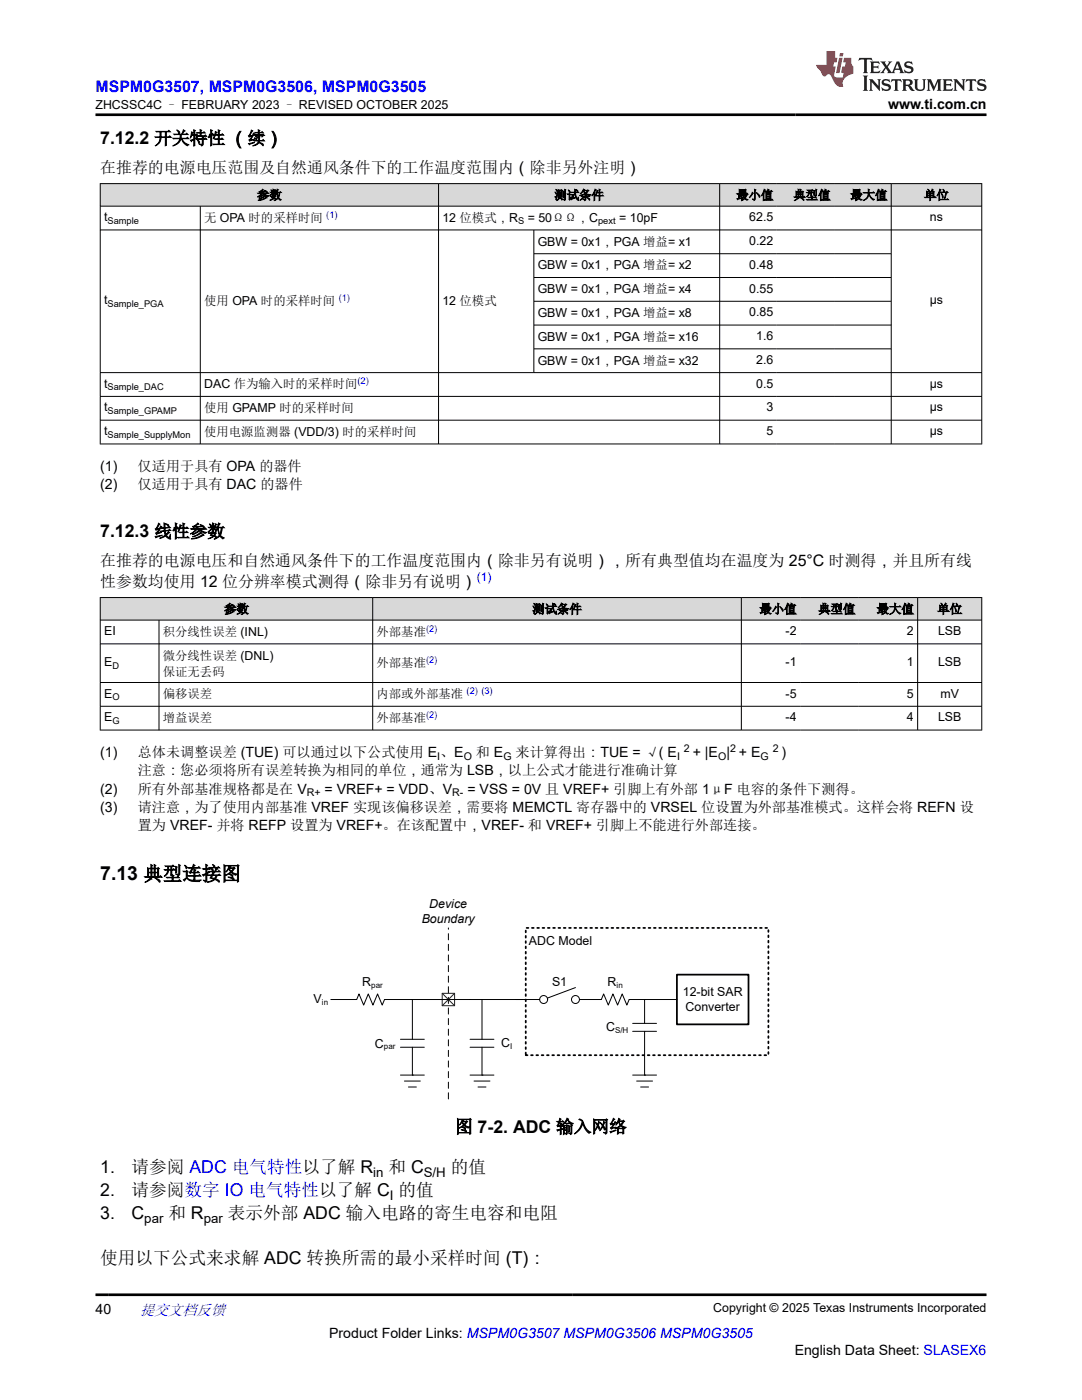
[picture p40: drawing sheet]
<svg xmlns="http://www.w3.org/2000/svg" width="216mm" height="279mm" viewBox="0 0 216 279" stroke-linecap="round" stroke-linejoin="round" font-family="sans-serif">
<defs><g id="words">
<text font-size="3.9" x="20" y="175.7">7.13 典型连接图</text>
<g font-size="3.5">
<text x="20" y="28.8">7.12.2 开关特性 （续）</text>
<text x="20" y="107.3">7.12.3 线性参数</text>
<text x="90.8" y="226.1">图 7-2. ADC 输入网络</text>
<text x="20" y="238.8">2.</text>
<text x="20" y="234.2">1.</text>
<text x="26.2" y="238.8">请参阅数字 IO 电气特性以了解 C 的值</text>
<text x="26.3" y="234.2">请参阅 ADC 电气特性以了解 R</text>
<text x="77.5" y="234.2">和 C</text>
<text x="90" y="234.2">的值</text>
<text x="20" y="243.4">3.</text>
<text x="26.3" y="243.4">C</text>
<text x="33.6" y="243.4">和 R</text>
<text x="45.5" y="243.4">表示外部 ADC 输入电路的寄生电容和电阻</text>
<text x="20" y="252.2">使用以下公式来求解 ADC 转换所需的最小采样时间 (T)：</text>
</g>
<text font-size="3.2" fill="#00f" x="19" y="18.3">MSPM0G3507, MSPM0G3506, MSPM0G3505</text>
<g font-size="3.2">
<text x="20" y="34.4">在推荐的电源电压范围及自然通风条件下的工作温度范围内（除非另外注明）</text>
<text x="20" y="112.9">在推荐的电源电压和自然通风条件下的工作温度范围内（除非另有说明），所有典型值均在温度为 25°C 时测得，并且所有线</text>
<text x="20" y="117.1">性参数均使用 12 位分辨率模式测得（除非另有说明）</text>
</g>
<text font-size="3" fill="#00f" x="27.9" y="262.4">提交文档反馈</text>
<g font-size="2.8">
<text x="177.2" y="21.7">www.ti.com.cn</text>
<text x="20" y="94">(1)</text>
<text x="27.5" y="94">仅适用于具有 OPA 的器件</text>
<text x="20" y="97.6">(2)</text>
<text x="27.5" y="97.6">仅适用于具有 DAC 的器件</text>
<text x="20" y="151.1">(1)</text>
<text x="27.5" y="151.1">总体未调整误差 (TUE) 可以通过以下公式使用 E 、E</text>
<text x="27.5" y="154.7">注意：您必须将所有误差转换为相同的单位，通常为 LSB，以上公式才能进行准确计算</text>
<text x="95" y="151.1">和 E</text>
<text x="102.9" y="151.1">来计算得出：TUE = √( E</text>
<text x="138.2" y="151.1">+ |E | + E</text>
<text x="155.9" y="151.1">)</text>
<text x="20" y="158.4">(2)</text>
<text x="27.5" y="158.4">所有外部基准规格都是在 V</text>
<text x="64.8" y="158.4">= VREF+ = VDD、V</text>
<text x="93.3" y="158.4">= VSS = 0V 且 VREF+ 引脚上有外部 1μF 电容的条件下测得。</text>
<text x="20" y="162.1">(3)</text>
<text x="27.5" y="162.1">请注意，为了使用内部基准 VREF 实现该偏移误差，需要将 MEMCTL 寄存器中的 VRSEL 位设置为外部基准模式。这样会将 REFN 设</text>
<text x="27.5" y="165.7">置为 VREF- 并将 REFP 设置为 VREF+。在该配置中，VREF- 和 VREF+ 引脚上不能进行外部连接。</text>
<text x="19" y="262.1">40</text>
<text x="65.7" y="266.9">Product Folder Links: MSPM0G3507 MSPM0G3506 MSPM0G3505</text>
<text x="158.6" y="270.3">English Data Sheet: SLASEX6</text>
</g>
<g font-size="2.6">
<text x="74.5" y="234.9">in</text>
<text x="77.8" y="239.5">I</text>
<text x="84.6" y="234.9">S/H</text>
<text x="28.8" y="244.1">par</text>
<text x="40.7" y="244.1">par</text>
</g>
<g font-size="2.5">
<text x="19" y="21.8">ZHCSSC4C – FEBRUARY 2023 – REVISED OCTOBER 2025</text>
<text x="51.3" y="39.8">参数</text>
<text x="110.6" y="39.8">测试条件</text>
<text x="146.9" y="39.8">最小值</text>
<text x="158.3" y="39.8">典型值</text>
<text x="169.7" y="39.8">最大值</text>
<text x="184.4" y="39.8">单位</text>
<text x="20.8" y="44.2">t</text>
<text x="40.7" y="44.3">无 OPA 时的采样时间</text>
<text x="88.3" y="44.3">12 位模式，R</text>
<text x="105.3" y="44.3">= 50ΩΩ，C</text>
<text x="123.5" y="44.3">= 10pF</text>
<text x="149.5" y="44.2">62.5</text>
<text x="185.6" y="44.2">ns</text>
<text x="107.3" y="49">GBW = 0x1，PGA 增益= x1</text>
<text x="107.3" y="53.8">GBW = 0x1，PGA 增益= x2</text>
<text x="149.5" y="48.9">0.22</text>
<text x="149.5" y="53.6">0.48</text>
<text x="107.3" y="58.5">GBW = 0x1，PGA 增益= x4</text>
<text x="149.5" y="58.4">0.55</text>
<text x="20.8" y="60.8">t</text>
<text x="40.7" y="60.9">使用 OPA 时的采样时间</text>
<text x="88.3" y="60.9">12 位模式</text>
<text x="107.3" y="63.3">GBW = 0x1，PGA 增益= x8</text>
<text x="149.5" y="63.1">0.85</text>
<text x="185.5" y="60.8">µs</text>
<text x="107.3" y="68">GBW = 0x1，PGA 增益= x16</text>
<text x="150.9" y="67.9">1.6</text>
<text x="20.8" y="77.4">t</text>
<text x="40.7" y="77.5">DAC 作为输入时的采样时间</text>
<text x="107.3" y="72.8">GBW = 0x1，PGA 增益= x32</text>
<text x="150.9" y="72.6">2.6</text>
<text x="150.9" y="77.4">0.5</text>
<text x="185.5" y="77.4">µs</text>
<text x="20.8" y="82.1">t</text>
<text x="40.7" y="82.2">使用 GPAMP 时的采样时间</text>
<text x="152.9" y="82.1">3</text>
<text x="185.5" y="82.1">µs</text>
<text x="20.8" y="86.9">t</text>
<text x="40.7" y="87">使用电源监测器 (VDD/3) 时的采样时间</text>
<text x="152.9" y="86.9">5</text>
<text x="185.5" y="86.9">µs</text>
<text x="44.7" y="122.4">参数</text>
<text x="106.2" y="122.4">测试条件</text>
<text x="151.5" y="122.4">最小值</text>
<text x="163.3" y="122.4">典型值</text>
<text x="174.9" y="122.4">最大值</text>
<text x="187" y="122.4">单位</text>
<text x="20.8" y="126.8">EI</text>
<text x="32.5" y="126.9">积分线性误差 (INL)</text>
<text x="32.5" y="131.6">微分线性误差 (DNL)</text>
<text x="75.1" y="126.9">外部基准</text>
<text x="156.8" y="126.8">-2</text>
<text x="181" y="126.8">2</text>
<text x="187.2" y="126.8">LSB</text>
<text x="20.8" y="133">E</text>
<text x="32.5" y="134.8">保证无丢码</text>
<text x="75.1" y="133.1">外部基准</text>
<text x="156.8" y="133">-1</text>
<text x="181" y="133">1</text>
<text x="187.2" y="133">LSB</text>
<text x="20.8" y="139.2">E</text>
<text x="20.8" y="144">E</text>
<text x="32.5" y="139.3">偏移误差</text>
<text x="75.1" y="139.3">内部或外部基准</text>
<text x="156.8" y="139.2">-5</text>
<text x="156.8" y="144">-4</text>
<text x="181" y="139.2">5</text>
<text x="181" y="144">4</text>
<text x="187.2" y="144">LSB</text>
<text x="187.7" y="139.2">mV</text>
<text x="32.5" y="144.1">增益误差</text>
<text x="75.1" y="144.1">外部基准</text>
<text x="84.1" y="184.2">Boundary</text>
<text x="85.7" y="181.3">Device</text>
<text x="105.5" y="188.5">ADC Model</text>
<text x="72.3" y="196.8">R</text>
<text x="110.2" y="196.8">S1</text>
<text x="121.2" y="196.8">R</text>
<text x="62.6" y="200.2">V</text>
<text x="136.2" y="198.7">12-bit SAR</text>
<text x="136.8" y="201.7">Converter</text>
<text x="74.8" y="209.1">C</text>
<text x="100" y="208.9">C</text>
<text x="120.9" y="205.8">C</text>
<text x="142.3" y="261.8">Copyright © 2025 Texas Instruments Incorporated</text>
</g>
<text font-size="2.4" fill="#00f" x="95.1" y="116">(1)</text>
<g font-size="2.1">
<text x="87.2" y="151.6">I</text>
<text x="92.5" y="151.6">O</text>
<text x="100.4" y="151.6">G</text>
<text x="135.1" y="151.6">I</text>
<text x="136.5" y="150.1">2</text>
<text x="143.3" y="151.6">O</text>
<text x="145.7" y="150.1">2</text>
<text x="151.7" y="151.6">G</text>
<text x="154.2" y="150.1">2</text>
<text x="61.2" y="159">R+</text>
<text x="90.2" y="159">R-</text>
</g>
<g font-size="1.9">
<text x="21.5" y="44.7">Sample</text>
<text x="103.4" y="44.8">S</text>
<text x="119.4" y="44.8">pext</text>
<text x="21.5" y="61.3">Sample_PGA</text>
<text x="21.5" y="77.9">Sample_DAC</text>
<text x="21.5" y="82.6">Sample_GPAMP</text>
<text x="21.5" y="87.4">Sample_SupplyMon</text>
<text x="22.4" y="133.5">D</text>
<text x="22.4" y="139.7">O</text>
<text x="22.4" y="144.5">G</text>
</g>
<g font-size="1.9" fill="#00f">
<text x="65.1" y="43.5">(1)</text>
<text x="67.6" y="60.1">(1)</text>
<text x="71.3" y="76.7">(2)</text>
<text x="85" y="126.1">(2)</text>
<text x="85" y="132.3">(2)</text>
<text x="85" y="143.3">(2)</text>
<text x="93.1" y="138.5">(2) (3)</text>
</g>
<g font-size="1.6">
<text x="74.1" y="197.2">par</text>
<text x="123" y="197.2">in</text>
<text x="64.2" y="200.6">in</text>
<text x="76.6" y="209.4">par</text>
<text x="101.8" y="209.3">I</text>
<text x="122.7" y="206.1">S/H</text>
</g>
</g></defs>
<g fill="#d8d8d8">
<path d="M20 36.6h175.9v4.5h-175.9z" fill-rule="evenodd"/>
<path d="M20.1 36.7h67.3v4.4h-67.3z" fill-rule="evenodd"/>
<path d="M87.6 36.7h55.9v4.4h-55.9z" fill-rule="evenodd"/>
<path d="M143.7 36.7h11.3v4.4h-11.3z" fill-rule="evenodd"/>
<path d="M155 36.7h11.4v4.4h-11.4z" fill-rule="evenodd"/>
<path d="M166.4 36.7h11.4v4.4h-11.4z" fill-rule="evenodd"/>
<path d="M177.9 36.7h17.9v4.4h-17.9z" fill-rule="evenodd"/>
</g>
<g fill="none" stroke="#000" stroke-width=".2">
<path d="M19.9 36.6h176.1M20 36.6v52.1M87.5 36.6v52.1M143.6 36.6v52.1M177.8 36.6v52.1M195.9 36.6v52.1M19.9 41.1h176.1M19.9 45.9h176.1M40 41.1v47.6M106.5 45.9v28.5M106.5 50.6h71.4M106.5 55.4h71.4"/>
<path d="M19.9 74.4h176.1M19.9 79.1h176.1M106.5 60.1h71.4M106.5 64.9h71.4M106.5 69.6h71.4M19.9 83.9h176.1M19.9 88.6h176.1"/>
</g>
<g fill="#d8d8d8">
<path d="M20 119.3h175.9v4.5h-175.9z" fill-rule="evenodd"/>
<path d="M20.1 119.3h54.2v4.4h-54.2z" fill-rule="evenodd"/>
<path d="M74.4 119.3h73.5v4.4h-73.5z" fill-rule="evenodd"/>
<path d="M148 119.3h11.7v4.4h-11.7z" fill-rule="evenodd"/>
<path d="M159.7 119.3h11.7v4.4h-11.7z" fill-rule="evenodd"/>
<path d="M171.4 119.3h11.6v4.4h-11.6z" fill-rule="evenodd"/>
<path d="M183.2 119.3h12.6v4.4h-12.6z" fill-rule="evenodd"/>
</g>
<g fill="none" stroke="#000" stroke-width=".2">
<path d="M19.9 119.3h176.1M20 119.2v26.6M74.4 119.2v26.6M147.9 119.2v26.6M183.1 119.2v26.6M195.9 119.2v26.6M19.9 123.8h176.1M19.9 128.5h176.1M19.9 136.2h176.1M31.7 123.8v22M19.9 141h176.1M19.9 145.7h176.1"/>
<path d="M66 199.5h5.2l.4-1.1 1 2.2 .9-2.2 .9 2.2 .9-2.2 1 2.2 .4-1.1h31M82.3 199.5v7.9M96.2 199.5v7.9M114.8 197.1l-5.6 2.1M115.6 199.5h4.4l.5-1.1 .9 2.2 .9-2.2 .9 2.2 1-2.2 .9 2.2 .4-1.1h9.6M128.6 199.5v4.7M79.9 209h4.8M79.9 207.4h4.8M79.9 214.6h4.8M80.7 215.7h3.2M81.5 216.9h1.6M82.3 214.6h.1"/>
<path d="M82.3 209v5.6M93.8 209h4.8M93.8 207.4h4.8M93.8 214.6h4.8M94.6 215.7h3.2M95.4 216.9h1.6M96.2 214.6h.1M96.2 209v5.6M126.2 214.6h4.8M126.2 205.8h4.8M126.2 204.2h4.8M127 215.7h3.2"/>
<path d="M127.8 216.9h1.6M128.6 214.6h.1M128.6 205.8v8.8"/>
<circle cx="108.5" cy="199.5" r=".79"/>
<circle cx="114.8" cy="199.5" r=".79"/>
</g>
<path d="M89.5 219.3v-34.1" fill="none" stroke="#000" stroke-width=".2" stroke-dasharray="1.2 .9"/>
<path d="M88.2 198.2h2.5v2.5h-2.5zM88.2 198.2l2.5 2.5M90.7 198.2l-2.5 2.5" fill="none" stroke="#211e1f" stroke-width=".2"/>
<path d="M104.9 185.2h48.4v25.4h-48.4z" fill="none" stroke="#000" stroke-width=".35" stroke-dasharray=".4 .7"/>
<path d="M135.1 194.5h14.3v9.9h-14.3z" fill="none" stroke="#000" stroke-width=".35"/>
<path d="M171.5 11.6l-.2 .5 .5-.2h.6v.1v2.2l-.2 .4h1l-.2-.4v-2.2v-.1h.5l.6 .2-.2-.5zM173.6 12.3l.2 .4v1.5l-.2 .4h1.9l.1-.6a1.08 1.08 0 0 1-1.3 .2v-.7h.6l.4 .2v-.7l-.4 .2h-.6v-.5l.2-.2a1 1 0 0 1 1 .3l-.1-.5zM175.7 12.3l.9 1.1-1 1.2h.9l-.2-.2 .5-.8 .4 .8-.2 .2h1.6l-.2-.2 .2-.5h.9l.1 .5-.1 .2h.9l-.2-.3-.8-2h-.5l-.9 2.2-.9-1.1 .9-1.1h-.8l.2 .2-.4 .6-.4-.6 .2-.2zM179 12.7l.4 1h-.7zM180.7 12.4a.65 .65 0 0 0-.2 .7 .65 .65 0 0 0 .6 .5l.6 .1 .1 .3a.79 .79 0 0 1-.7 .4 .79 .79 0 0 1-.7-.5l.1 .7 .2-.1a.93 .93 0 0 0 1.1 .1 .93 .93 0 0 0 .4-1 1.46 1.46 0 0 0-1.2-.6l-.1-.3a1.09 1.09 0 0 1 1.2 .2l-.2-.6-.1 .1-.5-.2zM172.2 15.1l.2 .4v2.2l-.2 .4h1l-.2-.4v-2.2l.2-.4zM173.4 15.8l.2 .4v1.5l-.2 .4h.8l-.3-.4 .1-1.3 1.6 1.8v-2l.2-.4h-.7l.1 .2 .1 1.1-1.2-1.3zM176.2 15.9a.65 .65 0 0 0-.2 .8 .65 .65 0 0 0 .6 .4l.6 .2 .1 .2a.79 .79 0 0 1-.7 .4 .79 .79 0 0 1-.7-.5l.1 .7 .2-.1a.93 .93 0 0 0 1.1 .1 .93 .93 0 0 0 .4-.9 1.46 1.46 0 0 0-1.2-.6l-.1-.4a1.09 1.09 0 0 1 1.2 .2l-.1-.6-.2 .1-.5-.1zM177.9 15.8l-.1 .6a.63 .63 0 0 1 .8-.3v1.6l-.3 .4h1l-.2-.4v-1.6a.66 .66 0 0 1 .8 .3l-.1-.6zM180 15.8l.2 .4v1.5l-.2 .4h1l-.2-.2-.1-.7h.5l.1 .2a.79 .79 0 0 0 1.2 .6l-1-.9a.61 .61 0 0 0 .6-.6 .61 .61 0 0 0-.5-.7zM180.8 16.1h.1a.47 .47 0 0 1 .5 .1 .47 .47 0 0 1 .1 .5l-.1 .1-.7 .1zM182.3 15.8l.2 .2a2.27 2.27 0 0 0 .4 2 1.04 1.04 0 0 0 1.7-.7v-1.3l.2-.2h-.8l.2 .4v1.1a.6 .6 0 0 1-.6 .6 .6 .6 0 0 1-.6-.6v-1.1l.3-.4zM184.9 15.8l.2 .4v1.5l-.2 .4h.8l-.3-.4v-1.4l.9 1.9 .9-1.9v1.4l-.3 .4h1l-.2-.4v-1.5l.2-.4h-.8l-.7 1.5-.6-1.5zM188.1 15.8l.2 .4v1.5l-.2 .4h1.9l.1-.6a1.09 1.09 0 0 1-1.3 .2v-.7h.6l.4 .2v-.6l-.4 .2h-.6v-.6l.2-.1a1.01 1.01 0 0 1 1 .3l-.1-.6zM190.2 15.8l.3 .4v1.5l-.3 .4h.8l-.2-.4v-1.3l1.6 1.8v-2l.2-.4h-.7l.2 .2v1.1l-1.2-1.3zM192.8 15.8l-.1 .6a.63 .63 0 0 1 .8-.3v1.6l-.3 .4h1l-.2-.4v-1.6a.66 .66 0 0 1 .8 .3l-.1-.6zM195.2 15.9a.65 .65 0 0 0-.2 .8 .65 .65 0 0 0 .6 .4l.6 .2 .2 .2a.79 .79 0 0 1-.7 .4 .79 .79 0 0 1-.7-.5l.1 .7 .2-.1a.93 .93 0 0 0 1 .1 .93 .93 0 0 0 .5-.9 1.46 1.46 0 0 0-1.3-.6v-.4a1.09 1.09 0 0 1 1.2 .2l-.2-.6-.2 .1-.5-.1z" fill="#231f20"/>
<path d="M164.9 10.2v2.8h-2l.1 .3 .8 1a.95 .95 0 0 0 1 .9 .59 .59 0 0 1 .5-.4 .59 .59 0 0 1 .5 .4l.4 .7a1.59 1.59 0 0 0 2.1 1.4 1.61 1.61 0 0 1 1-2.3l1-.3-.1-1.5a1.59 1.59 0 0 1-.3-1.7h-1.5l-.2 .9h.6l-.2 .9h-.5l-.2 1v.2l.4 .1-.1 .9h-.7a.73 .73 0 0 1-1-.7l.3-1.5h-.5l.1-.9h.5l.2-.9h-.5v-1.3zM167.4 11.5l-.6 3.1h.7l.6-3.1zM167.6 10.6l-.1 .6h.7l.1-.6z" fill="#ed1c24"/>
<path d="M19 22.9h177.8M19 258.4h177.8" fill="none" stroke="#000" stroke-width=".53"/>
<use href="#words"/>
</svg>
